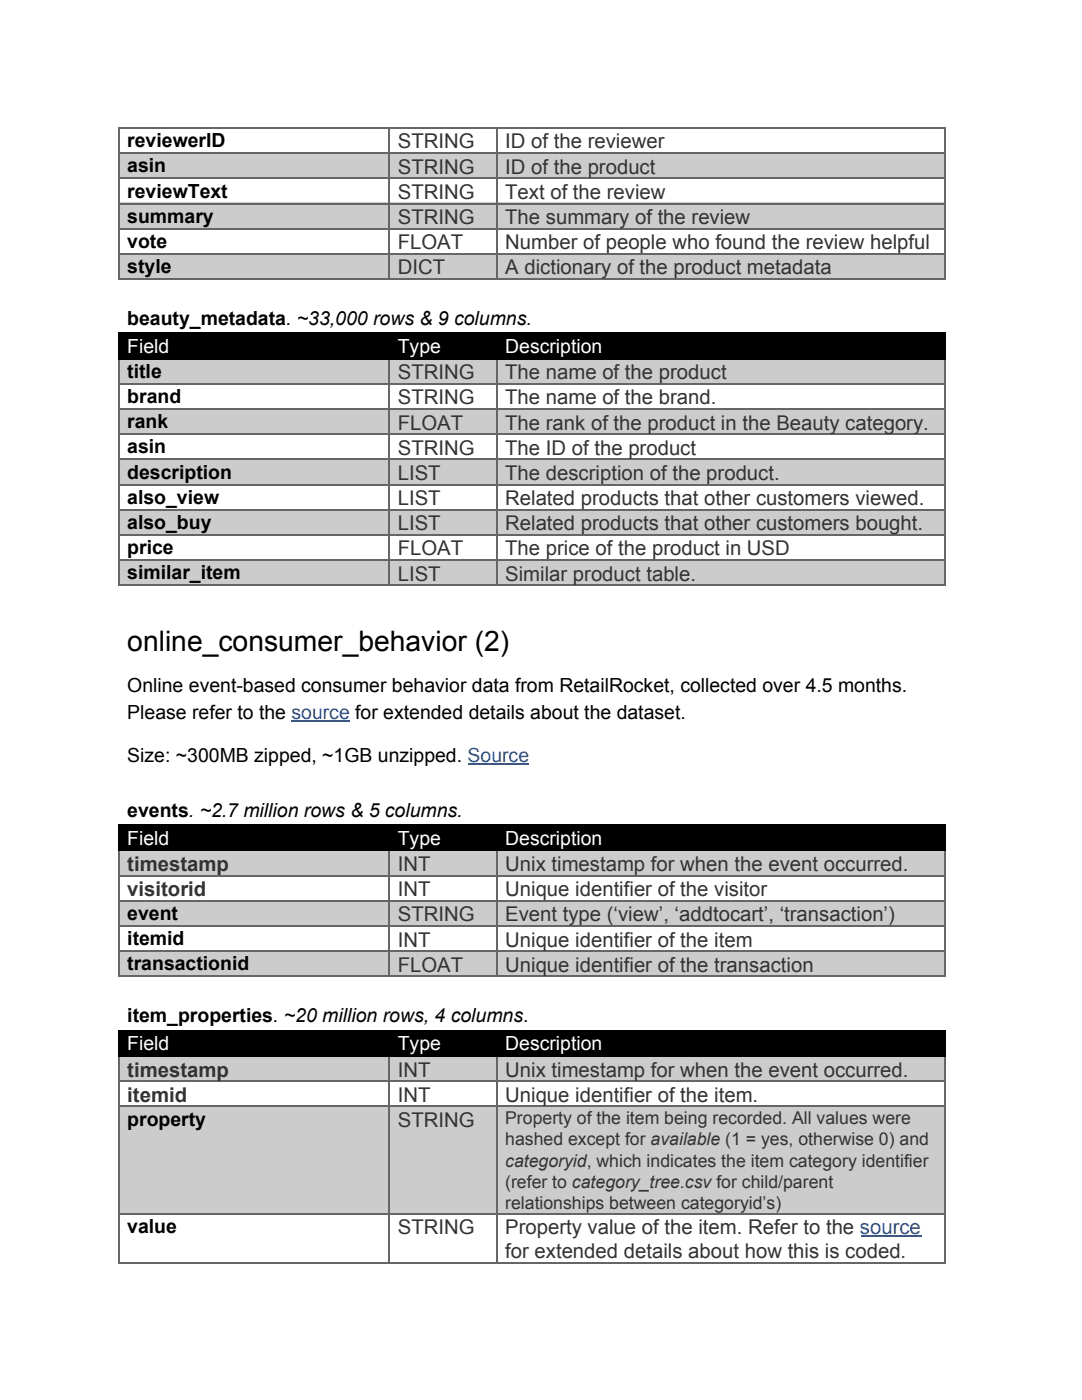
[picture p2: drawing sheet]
<svg xmlns="http://www.w3.org/2000/svg" width="216mm" height="279mm" viewBox="0 0 216 279" stroke-linecap="round" stroke-linejoin="round" font-family="sans-serif">
<defs><g id="words">
<text font-size="5.6" x="25.4" y="129.9">online_consumer_behavior (2)</text>
<g font-size="4.1" fill="#333">
<text x="79.4" y="29.6">STRING</text>
<text x="100.8" y="29.6">ID of the reviewer</text>
<text x="79.4" y="34.7">STRING</text>
<text x="100.8" y="34.7">ID of the product</text>
<text x="79.4" y="39.7">STRING</text>
<text x="100.8" y="39.7">Text of the review</text>
<text x="79.4" y="44.7">STRING</text>
<text x="100.8" y="44.7">The summary of the review</text>
<text x="79.4" y="49.7">FLOAT</text>
<text x="100.8" y="49.7">Number of people who found the review helpful</text>
<text x="79.4" y="54.8">DICT</text>
<text x="100.8" y="54.8">A dictionary of the product metadata</text>
<text x="79.4" y="75.7">STRING</text>
<text x="100.8" y="75.7">The name of the product</text>
<text x="79.4" y="80.7">STRING</text>
<text x="100.8" y="80.7">The name of the brand.</text>
<text x="79.4" y="85.7">FLOAT</text>
<text x="100.8" y="85.7">The rank of the product in the Beauty category.</text>
<text x="79.4" y="90.8">STRING</text>
<text x="79.4" y="95.8">LIST</text>
<text x="100.8" y="90.8">The ID of the product</text>
<text x="100.8" y="95.8">The description of the product.</text>
<text x="79.4" y="100.8">LIST</text>
<text x="100.8" y="100.8">Related products that other customers viewed.</text>
<text x="79.4" y="105.8">LIST</text>
<text x="100.8" y="105.8">Related products that other customers bought.</text>
<text x="79.4" y="110.9">FLOAT</text>
<text x="100.8" y="110.9">The price of the product in USD</text>
<text x="79.4" y="115.9">LIST</text>
<text x="100.8" y="115.9">Similar product table.</text>
<text x="25.4" y="173.8">timestamp</text>
<text x="79.4" y="173.8">INT</text>
<text x="100.8" y="173.8">Unix timestamp for when the event occurred.</text>
<text x="25.4" y="178.9">visitorid</text>
<text x="79.4" y="178.9">INT</text>
<text x="100.8" y="178.9">Unique identifier of the visitor</text>
<text x="79.4" y="183.9">STRING</text>
<text x="100.8" y="183.9">Event type (‘view’, ‘addtocart’, ‘transaction’)</text>
<text x="79.4" y="188.9">INT</text>
<text x="100.8" y="188.9">Unique identifier of the item</text>
<text x="79.4" y="193.9">FLOAT</text>
<text x="100.8" y="193.9">Unique identifier of the transaction</text>
<text x="25.4" y="214.8">timestamp</text>
<text x="79.4" y="214.8">INT</text>
<text x="100.8" y="214.8">Unix timestamp for when the event occurred.</text>
<text x="25.4" y="219.9">itemid</text>
<text x="79.4" y="219.9">INT</text>
<text x="100.8" y="219.9">Unique identifier of the item.</text>
<text x="79.4" y="224.9">STRING</text>
<text x="79.4" y="246.3">STRING</text>
<text x="100.8" y="246.3">Property value of the item. Refer to the source</text>
<text x="100.8" y="251.1">for extended details about how this is coded.</text>
</g>
<g font-size="3.9">
<text x="25.4" y="29.4">reviewerID</text>
<text x="25.4" y="34.4">asin</text>
<text x="25.4" y="39.4">reviewText</text>
<text x="25.4" y="44.4">summary</text>
<text x="25.4" y="49.5">vote</text>
<text x="25.4" y="54.5">style</text>
<text x="25.4" y="64.8">beauty_metadata. ~33,000 rows &amp; 9 columns.</text>
<text x="25.4" y="75.4">title</text>
<text x="25.4" y="80.4">brand</text>
<text x="25.4" y="85.5">rank</text>
<text x="25.4" y="90.5">asin</text>
<text x="25.4" y="95.5">description</text>
<text x="25.4" y="100.5">also_view</text>
<text x="25.4" y="105.6">also_buy</text>
<text x="25.4" y="110.6">price</text>
<text x="25.4" y="115.6">similar_item</text>
<text x="25.4" y="138.1">Online event-based consumer behavior data from RetailRocket, collected over 4.5 months.</text>
<text x="25.4" y="143.4">Please refer to the source for extended details about the dataset.</text>
<text x="25.4" y="152.1">Size: ~300MB zipped, ~1GB unzipped. Source</text>
<text x="25.4" y="163">events. ~2.7 million rows &amp; 5 columns.</text>
<text x="25.4" y="183.6">event</text>
<text x="25.4" y="188.6">itemid</text>
<text x="25.4" y="193.7">transactionid</text>
<text x="25.4" y="204">item_properties. ~20 million rows, 4 columns.</text>
<text x="25.4" y="224.6">property</text>
<text x="25.4" y="246.1">value</text>
</g>
<g font-size="3.9" fill="#fff">
<text x="25.4" y="70.4">Field</text>
<text x="79.4" y="70.4">Type</text>
<text x="100.8" y="70.4">Description</text>
<text x="25.4" y="168.5">Field</text>
<text x="79.4" y="168.5">Type</text>
<text x="100.8" y="168.5">Description</text>
<text x="25.4" y="209.5">Field</text>
<text x="79.4" y="209.5">Type</text>
<text x="100.8" y="209.5">Description</text>
</g>
<g font-size="3.5" fill="#333">
<text x="100.8" y="224.4">Property of the item being recorded. All values were</text>
<text x="100.8" y="228.6">hashed except for available (1 = yes, otherwise 0) and</text>
<text x="100.8" y="232.8">categoryid, which indicates the item category identifier</text>
<text x="100.8" y="237.1">(refer to category_tree.csv for child/parent</text>
<text x="100.8" y="241.3">relationships between categoryid’s)</text>
</g>
</g></defs>
<path d="M58.2 143.8h11.6M93.4 152.5h12.2" fill="none" stroke="#15c" stroke-width=".26"/>
<g fill="#ccc">
<path d="M23.5 30.4h54v5.1h-54z"/>
<path d="M77.5 30.4h21.5v5.1h-21.5z"/>
<path d="M99 30.4h89.4v5.1h-89.4z"/>
<path d="M23.5 40.5h54v5h-54z"/>
<path d="M77.5 40.5h21.5v5h-21.5z"/>
<path d="M99 40.5h89.4v5h-89.4z"/>
<path d="M23.5 50.5h54v5.1h-54z"/>
<path d="M77.5 50.5h21.5v5.1h-21.5z"/>
<path d="M99 50.5h89.4v5.1h-89.4z"/>
</g>
<path d="M23.5 35.6h165.1M23.5 30.6h165.1M23.5 25.5h165.1M23.7 25.4v30.4M77.7 25.4v30.4M99.1 25.4v30.4M188.5 25.4v30.4M23.5 50.7h165.1M23.5 55.7h165.1M23.5 45.6h165.1M23.5 40.6h165.1" fill="none" stroke="#666" stroke-width=".26"/>
<path d="M23.5 66.4h54v5h-54zM77.5 66.4h21.5v5h-21.5zM99 66.4h89.4v5h-89.4z" fill="#000"/>
<g fill="#ccc">
<path d="M23.5 71.4h54v5.1h-54z"/>
<path d="M77.5 71.4h21.5v5.1h-21.5z"/>
<path d="M99 71.4h89.4v5.1h-89.4z"/>
<path d="M23.5 81.5h54v5h-54z"/>
<path d="M77.5 81.5h21.5v5h-21.5z"/>
<path d="M99 81.5h89.4v5h-89.4z"/>
<path d="M23.5 91.5h54v5.1h-54z"/>
<path d="M77.5 91.5h21.5v5.1h-21.5z"/>
<path d="M99 91.5h89.4v5.1h-89.4z"/>
<path d="M23.5 101.6h54v5h-54z"/>
<path d="M77.5 101.6h21.5v5h-21.5z"/>
<path d="M99 101.6h89.4v5h-89.4z"/>
<path d="M23.5 111.7h54v5h-54z"/>
<path d="M77.5 111.7h21.5v5h-21.5z"/>
<path d="M99 111.7h89.4v5h-89.4z"/>
</g>
<g fill="none" stroke="#666" stroke-width=".26">
<path d="M23.5 76.6h165.1M23.7 71.4v45.5M77.7 71.4v45.5M99.1 71.4v45.5M188.5 71.4v45.5M23.5 96.7h165.1M23.5 91.7h165.1M23.5 86.7h165.1M23.5 81.6h165.1M23.5 111.8h165.1M23.5 116.8h165.1M23.5 106.8h165.1"/>
<path d="M23.5 101.7h165.1"/>
</g>
<path d="M23.5 71.6h165.1M23.5 66.5h165.1M23.7 66.4v5.3M188.5 66.4v5.3" fill="none" stroke="#000" stroke-width=".26"/>
<path d="M23.5 164.6h54v5h-54zM77.5 164.6h21.5v5h-21.5zM99 164.6h89.4v5h-89.4z" fill="#000"/>
<g fill="#ccc">
<path d="M23.5 169.6h54v5h-54z"/>
<path d="M77.5 169.6h21.5v5h-21.5z"/>
<path d="M99 169.6h89.4v5h-89.4z"/>
<path d="M23.5 179.7h54v5h-54z"/>
<path d="M77.5 179.7h21.5v5h-21.5z"/>
<path d="M99 179.7h89.4v5h-89.4z"/>
<path d="M23.5 189.7h54v5h-54z"/>
<path d="M77.5 189.7h21.5v5h-21.5z"/>
<path d="M99 189.7h89.4v5h-89.4z"/>
</g>
<path d="M23.5 179.8h165.1M23.5 174.8h165.1M23.7 169.6v25.4M77.7 169.6v25.4M99.1 169.6v25.4M188.5 169.6v25.4M23.5 189.8h165.1M23.5 194.9h165.1M23.5 184.8h165.1" fill="none" stroke="#666" stroke-width=".26"/>
<path d="M23.5 169.7h165.1M23.5 164.7h165.1M23.7 164.6v5.3M188.5 164.6v5.3" fill="none" stroke="#000" stroke-width=".26"/>
<path d="M23.5 205.6h54v5h-54zM77.5 205.6h21.5v5h-21.5zM99 205.6h89.4v5h-89.4z" fill="#000"/>
<g fill="#ccc">
<path d="M23.5 210.6h54v5h-54z"/>
<path d="M77.5 210.6h21.5v5h-21.5z"/>
<path d="M99 210.6h89.4v5h-89.4z"/>
<path d="M23.5 220.7h54v21.4h-54z"/>
<path d="M77.5 220.7h21.5v21.4h-21.5z"/>
<path d="M99 220.7h89.4v21.4h-89.4z"/>
</g>
<path d="M23.5 215.8h165.1M23.7 210.6v41.5M77.7 210.6v41.5M99.1 210.6v41.5M188.5 210.6v41.5M23.5 220.8h165.1M23.5 242.2h165.1M23.5 252h165.1" fill="none" stroke="#666" stroke-width=".26"/>
<path d="M23.5 210.7h165.1M23.5 205.7h165.1M23.7 205.6v5.3M188.5 205.6v5.3" fill="none" stroke="#000" stroke-width=".26"/>
<path d="M171.7 246.7h12.2" fill="none" stroke="#15c" stroke-width=".26"/>
<use href="#words"/>
</svg>
